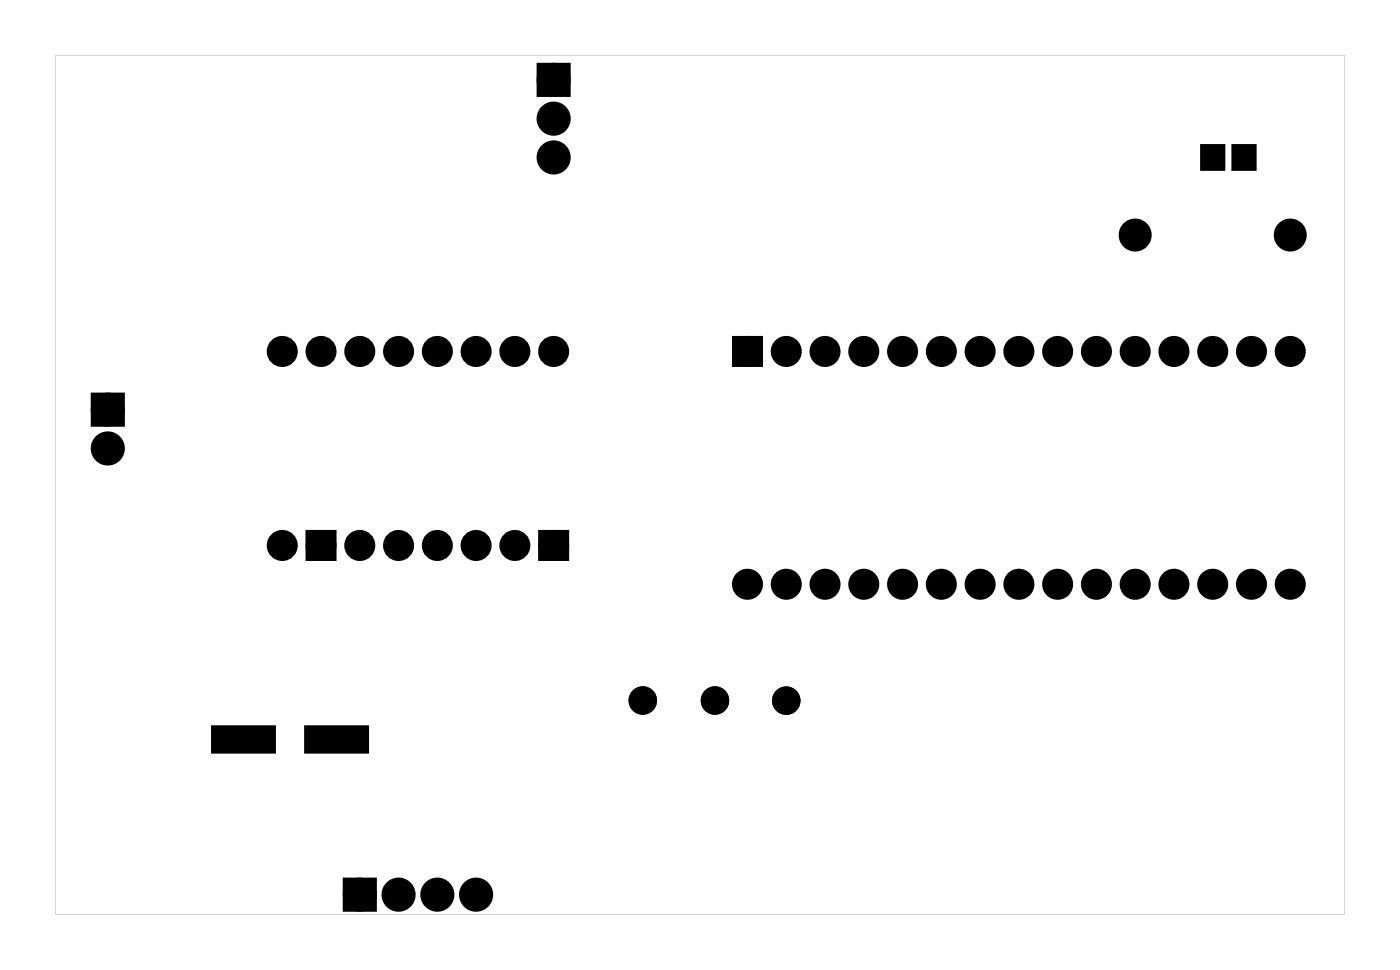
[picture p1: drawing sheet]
<svg xmlns="http://www.w3.org/2000/svg" width="92mm" height="63mm" viewBox="0 0 92 63" stroke-linecap="round" stroke-linejoin="round" font-family="sans-serif">
<g fill="#000">
<path d="M35.5 4.5h1.5v1.5h-1.5zM78.8 9.6h1.4v1.5h-1.4zM80.8 9.6h1.4v1.5h-1.4zM6.3 26.1h1.5v1.5h-1.5zM20.4 35.1h1.3v1.2h-1.3zM35.6 35.1h1.3v1.2h-1.3zM48.3 22.3h1.3v1.4h-1.3zM14 47.6h4v1.6h-4zM20.1 47.6h4v1.6h-4zM22.8 57.8h1.5v1.5h-1.5z"/>
<path d="M3.6 3.6v56.3h84.5v-56.3zM3.6 3.6h84.5v56.3h-84.5z"/>
</g>
<g fill="none" stroke="#000" stroke-width=".76" stroke-linecap="butt">
<path d="M35.5 4.5h1.5v1.5h-1.5zM6.3 26.1h1.5v1.5h-1.5zM20.4 35.1h1.3v1.2h-1.3zM35.6 35.1h1.3v1.2h-1.3zM22.8 57.8h1.5v1.5h-1.5z"/>
<circle cx="36.3" cy="10.3" r=".74"/>
<circle cx="36.3" cy="5.2" r=".74"/>
<circle cx="36.3" cy="7.8" r=".74"/>
<circle cx="74.4" cy="15.4" r=".7"/>
<circle cx="84.5" cy="15.4" r=".7"/>
<circle cx="7.1" cy="26.8" r=".74"/>
<circle cx="7.1" cy="29.4" r=".74"/>
<circle cx="18.5" cy="23" r=".64"/>
<circle cx="18.5" cy="35.7" r=".64"/>
<circle cx="21" cy="23" r=".64"/>
<circle cx="21" cy="35.7" r=".64"/>
<circle cx="23.6" cy="23" r=".64"/>
<circle cx="23.6" cy="35.7" r=".64"/>
<circle cx="26.1" cy="23" r=".64"/>
<circle cx="26.1" cy="35.7" r=".64"/>
<circle cx="28.7" cy="23" r=".64"/>
<circle cx="28.7" cy="35.7" r=".64"/>
<circle cx="31.2" cy="35.7" r=".64"/>
<circle cx="31.2" cy="23" r=".64"/>
<circle cx="33.7" cy="35.7" r=".64"/>
<circle cx="33.7" cy="23" r=".64"/>
<circle cx="36.3" cy="23" r=".64"/>
<circle cx="36.3" cy="35.7" r=".64"/>
<circle cx="23.6" cy="58.6" r=".74"/>
<circle cx="26.1" cy="58.6" r=".74"/>
<circle cx="28.7" cy="58.6" r=".74"/>
<circle cx="31.2" cy="58.6" r=".74"/>
</g>
<g fill="#000">
<circle cx="36.3" cy="10.3" r=".74"/>
<circle cx="36.3" cy="7.8" r=".74"/>
<circle cx="36.3" cy="5.2" r=".74"/>
<circle cx="74.4" cy="15.4" r=".7"/>
<circle cx="84.5" cy="15.4" r=".7"/>
<circle cx="7.1" cy="29.4" r=".74"/>
<circle cx="7.1" cy="26.8" r=".74"/>
<circle cx="18.5" cy="23" r=".64"/>
<circle cx="18.5" cy="35.7" r=".64"/>
<circle cx="21" cy="23" r=".64"/>
<circle cx="21" cy="35.7" r=".64"/>
<circle cx="23.6" cy="23" r=".64"/>
<circle cx="23.6" cy="35.7" r=".64"/>
<circle cx="26.1" cy="23" r=".64"/>
<circle cx="26.1" cy="35.7" r=".64"/>
<circle cx="28.7" cy="23" r=".64"/>
<circle cx="28.7" cy="35.7" r=".64"/>
<circle cx="31.2" cy="23" r=".64"/>
<circle cx="31.2" cy="35.7" r=".64"/>
<circle cx="33.7" cy="23" r=".64"/>
<circle cx="33.7" cy="35.7" r=".64"/>
<circle cx="36.3" cy="23" r=".64"/>
<circle cx="36.3" cy="35.7" r=".64"/>
<circle cx="49" cy="38.2" r=".67"/>
<circle cx="49" cy="23" r=".67"/>
<circle cx="51.5" cy="38.2" r=".67"/>
<circle cx="51.5" cy="23" r=".67"/>
<circle cx="54.1" cy="38.2" r=".67"/>
<circle cx="54.1" cy="23" r=".67"/>
<circle cx="56.6" cy="38.2" r=".67"/>
<circle cx="56.6" cy="23" r=".67"/>
<circle cx="59.1" cy="38.2" r=".67"/>
<circle cx="59.1" cy="23" r=".67"/>
<circle cx="61.7" cy="38.2" r=".67"/>
<circle cx="61.7" cy="23" r=".67"/>
<circle cx="64.2" cy="38.2" r=".67"/>
<circle cx="64.2" cy="23" r=".67"/>
<circle cx="66.8" cy="38.2" r=".67"/>
<circle cx="66.8" cy="23" r=".67"/>
<circle cx="69.3" cy="38.2" r=".67"/>
<circle cx="69.3" cy="23" r=".67"/>
<circle cx="71.8" cy="38.2" r=".67"/>
<circle cx="71.8" cy="23" r=".67"/>
<circle cx="74.4" cy="38.2" r=".67"/>
<circle cx="74.4" cy="23" r=".67"/>
<circle cx="76.9" cy="38.2" r=".67"/>
<circle cx="76.9" cy="23" r=".67"/>
<circle cx="79.5" cy="38.2" r=".67"/>
<circle cx="79.5" cy="23" r=".67"/>
<circle cx="82" cy="38.2" r=".67"/>
<circle cx="82" cy="23" r=".67"/>
<circle cx="84.5" cy="38.2" r=".67"/>
<circle cx="84.5" cy="23" r=".67"/>
<circle cx="23.6" cy="58.6" r=".74"/>
<circle cx="26.1" cy="58.6" r=".74"/>
<circle cx="28.7" cy="58.6" r=".74"/>
<circle cx="31.2" cy="58.6" r=".74"/>
<circle cx="42.1" cy="45.9" r=".68"/>
<circle cx="46.8" cy="45.9" r=".68"/>
<circle cx="51.5" cy="45.9" r=".68"/>
</g>
<g fill="none" stroke="#000" stroke-width=".69" stroke-linecap="butt">
<path d="M48.3 22.3h1.3v1.4h-1.3z"/>
<circle cx="49" cy="23" r=".67"/>
<circle cx="49" cy="38.2" r=".67"/>
<circle cx="51.5" cy="23" r=".67"/>
<circle cx="51.5" cy="38.2" r=".67"/>
<circle cx="54.1" cy="23" r=".67"/>
<circle cx="54.1" cy="38.2" r=".67"/>
<circle cx="56.6" cy="23" r=".67"/>
<circle cx="56.6" cy="38.2" r=".67"/>
<circle cx="59.1" cy="23" r=".67"/>
<circle cx="59.1" cy="38.2" r=".67"/>
<circle cx="61.7" cy="23" r=".67"/>
<circle cx="61.7" cy="38.2" r=".67"/>
<circle cx="64.2" cy="23" r=".67"/>
<circle cx="64.2" cy="38.2" r=".67"/>
<circle cx="66.8" cy="23" r=".67"/>
<circle cx="66.8" cy="38.2" r=".67"/>
<circle cx="69.3" cy="23" r=".67"/>
<circle cx="69.3" cy="38.2" r=".67"/>
<circle cx="71.8" cy="23" r=".67"/>
<circle cx="71.8" cy="38.2" r=".67"/>
<circle cx="74.4" cy="23" r=".67"/>
<circle cx="74.4" cy="38.2" r=".67"/>
<circle cx="76.9" cy="23" r=".67"/>
<circle cx="76.9" cy="38.2" r=".67"/>
<circle cx="79.5" cy="23" r=".67"/>
<circle cx="79.5" cy="38.2" r=".67"/>
<circle cx="82" cy="23" r=".67"/>
<circle cx="82" cy="38.2" r=".67"/>
<circle cx="84.5" cy="23" r=".67"/>
<circle cx="84.5" cy="38.2" r=".67"/>
</g>
<g fill="none" stroke="#000" stroke-width=".51">
<circle cx="42.1" cy="45.9" r=".68"/>
<circle cx="46.8" cy="45.9" r=".68"/>
<circle cx="51.5" cy="45.9" r=".68"/>
</g>
<path d="M78.8 9.6h1.4v1.5h-1.4zM80.8 9.6h1.4v1.5h-1.4zM14 47.6h4v1.6h-4zM20.1 47.6h4v1.6h-4z" fill="none" stroke="#000" stroke-width=".25"/>
</svg>
